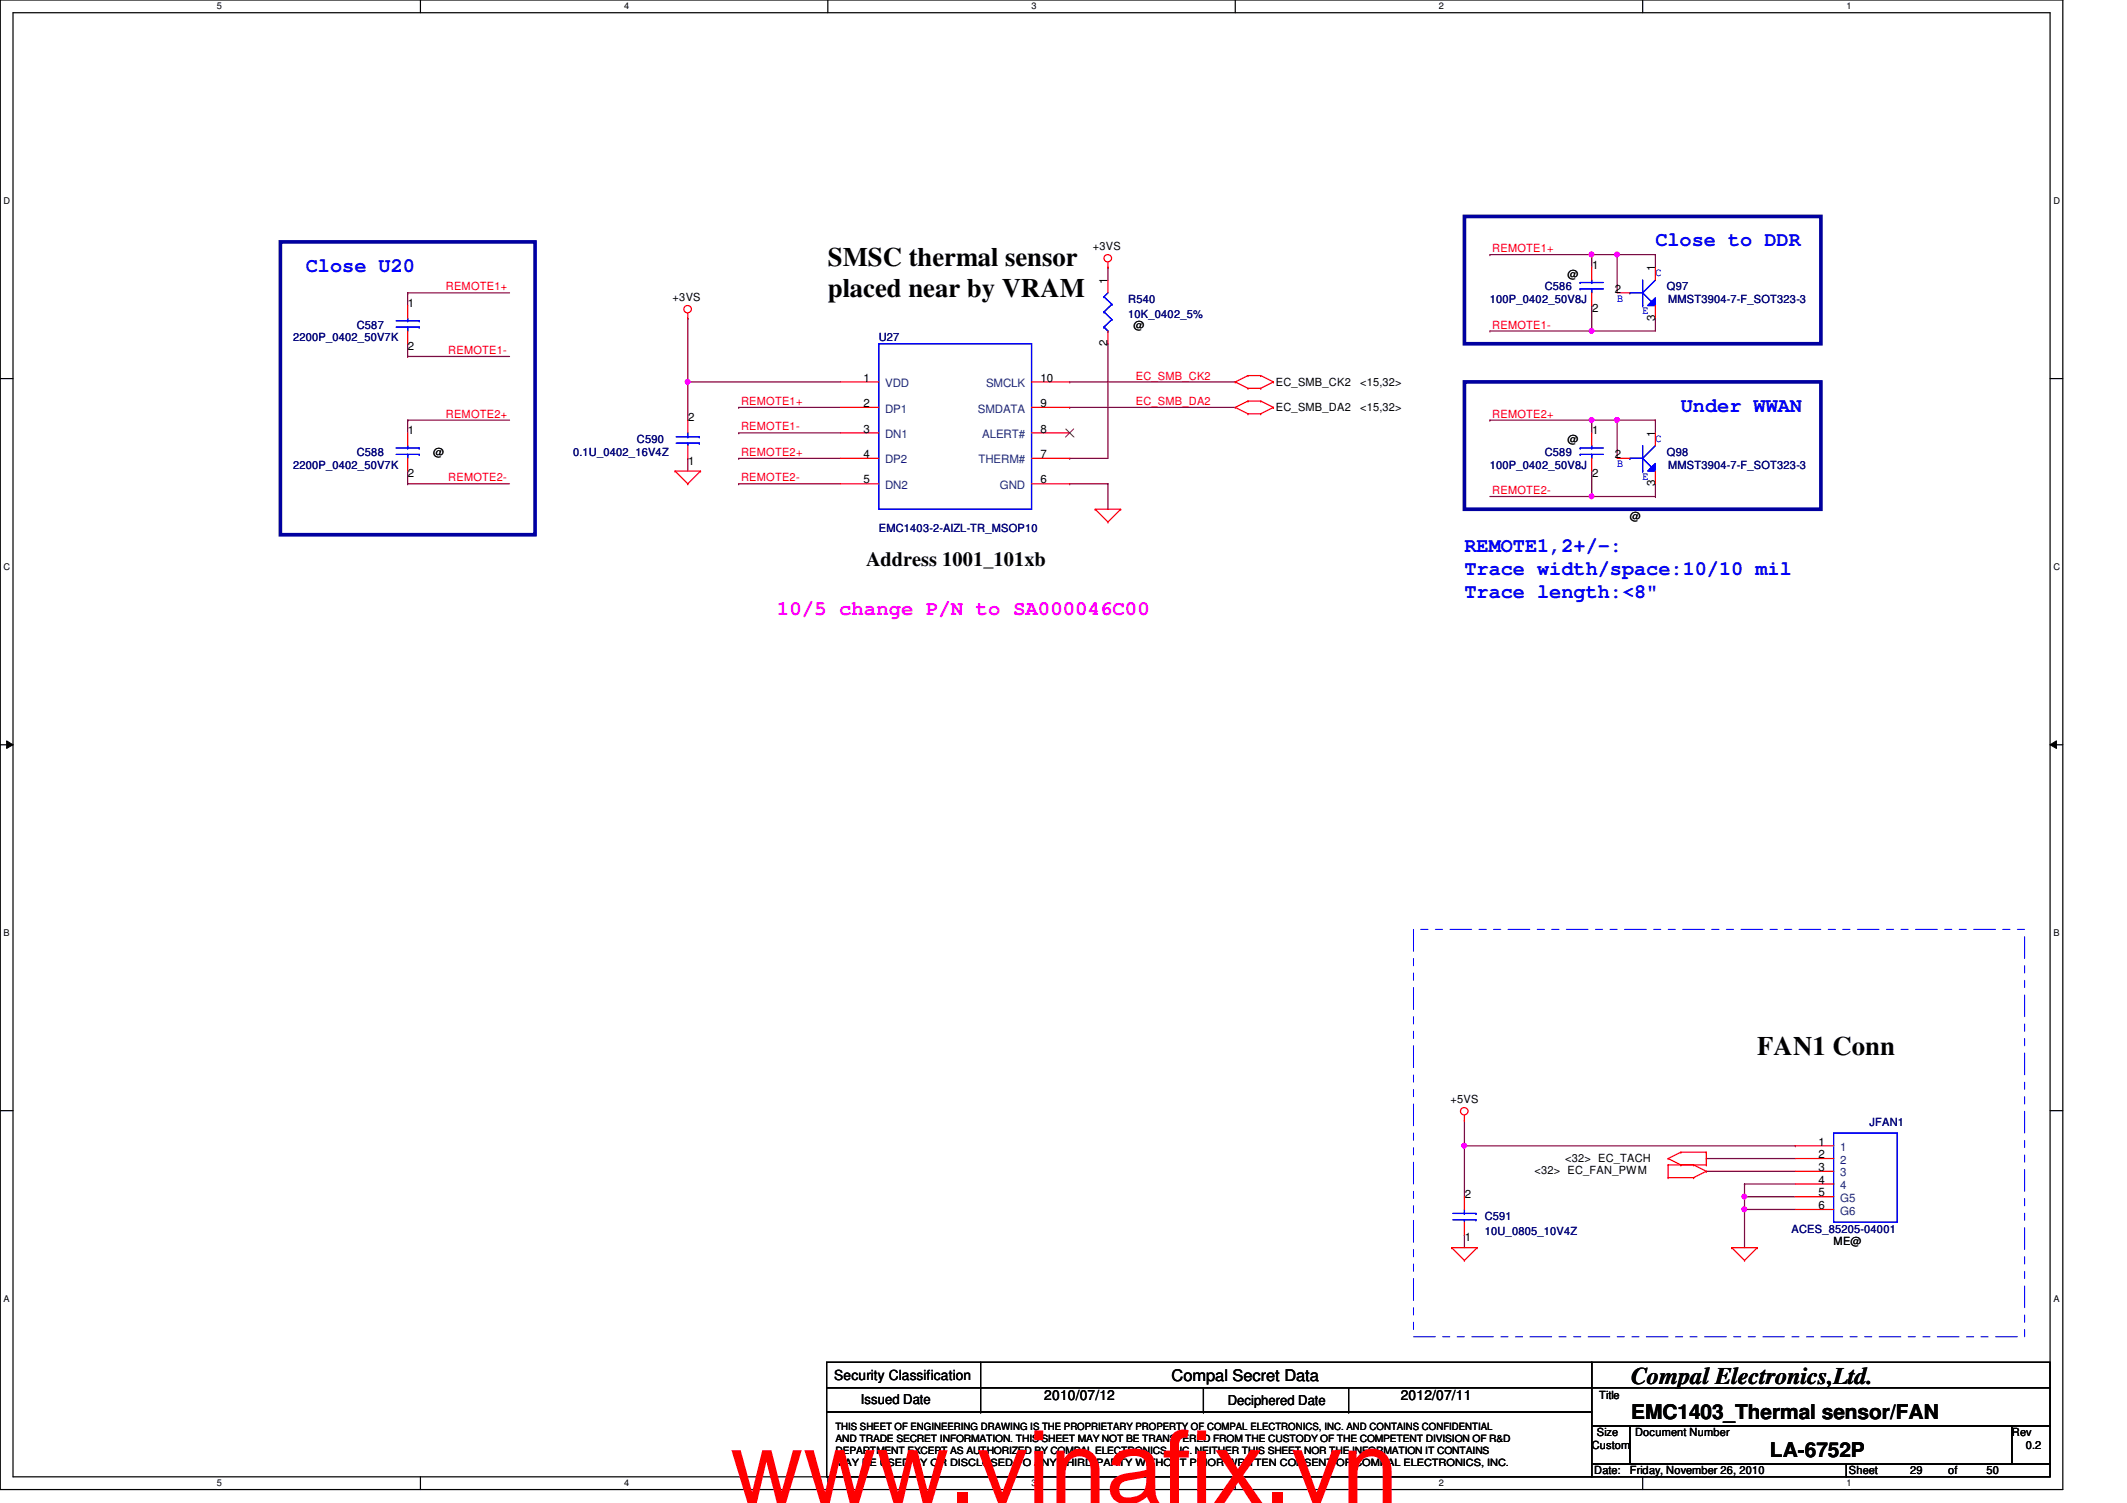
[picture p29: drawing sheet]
<svg xmlns="http://www.w3.org/2000/svg" width="297mm" height="210mm" viewBox="0 0 297 210" stroke-linecap="round" stroke-linejoin="round" font-family="sans-serif">
<defs><g id="words">
<text font-size="14.1" fill="#f00" x="102" y="209.9">www.vinafix.vn</text>
<g font-size="3.7">
<text x="115.6" y="37.2">SMSC thermal sensor</text>
<text x="115.6" y="41.5">placed near by VRAM</text>
<text x="245.4" y="147.4">FAN1 Conn</text>
</g>
<text font-size="3.3" x="227.8" y="193.3">Compal Electronics,Ltd.</text>
<g font-size="2.8" fill="#00f">
<text x="231.2" y="34.4">Close to DDR</text>
<text x="42.7" y="37.9">Close U20</text>
<text x="234.7" y="57.5">Under WWAN</text>
<text x="204.5" y="77">REMOTE1,2+/-:</text>
<text x="204.5" y="80.3">Trace width/space:10/10 mil</text>
<text x="204.5" y="83.5">Trace length:&lt;8&quot;</text>
</g>
<g font-size="2.8">
<text x="120.9" y="79">Address 1001_101xb</text>
<text x="227.8" y="198.2">EMC1403_Thermal sensor/FAN</text>
<text x="247.2" y="203.5">LA-6752P</text>
</g>
<text font-size="2.8" fill="#f0f" x="108.5" y="85.9">10/5 change P/N to SA000046C00</text>
<text font-size="2.2" x="163.6" y="192.8">Compal Secret Data</text>
<g font-size="1.9">
<text x="116.5" y="192.7">Security Classification</text>
<text x="120.2" y="196">Issued Date</text>
<text x="145.8" y="195.6">2010/07/12</text>
<text x="171.4" y="196.2">Deciphered Date</text>
<text x="195.6" y="195.6">2012/07/11</text>
</g>
<g font-size="1.6">
<text x="152.6" y="34.9">+3VS</text>
<text x="93.9" y="42">+3VS</text>
<text x="154.7" y="39.7" transform="rotate(-90 154.7 39.7)">1</text>
<text x="218.9" y="38.8">@</text>
<text x="222.3" y="37.5">1</text>
<text x="225.5" y="40.9">2</text>
<text x="231.1" y="37.9" transform="rotate(-90 231.1 37.9)">1</text>
<text x="57" y="42.8">1</text>
<text x="158.3" y="45.9">@</text>
<text x="222.3" y="43.6">2</text>
<text x="231.1" y="44.8" transform="rotate(-90 231.1 44.8)">3</text>
<text x="57" y="48.9">2</text>
<text x="120.6" y="53.3">1</text>
<text x="145.3" y="53.3">10</text>
<text x="154.7" y="48.3" transform="rotate(-90 154.7 48.3)">2</text>
<text x="178.2" y="53.9">EC_SMB_CK2</text>
<text x="189.9" y="53.9">&lt;15,32&gt;</text>
<text x="96.1" y="58.8">2</text>
<text x="120.6" y="56.9">2</text>
<text x="145.3" y="56.9">9</text>
<text x="178.2" y="57.4">EC_SMB_DA2</text>
<text x="189.9" y="57.4">&lt;15,32&gt;</text>
<text x="57" y="60.6">1</text>
<text x="60.5" y="63.7">@</text>
<text x="96.1" y="64.9">1</text>
<text x="120.6" y="60.4">3</text>
<text x="120.6" y="64">4</text>
<text x="145.3" y="60.4">8</text>
<text x="145.3" y="64">7</text>
<text x="218.9" y="61.9">@</text>
<text x="222.3" y="60.6">1</text>
<text x="225.5" y="64">2</text>
<text x="231.1" y="61" transform="rotate(-90 231.1 61)">1</text>
<text x="57" y="66.7">2</text>
<text x="120.6" y="67.5">5</text>
<text x="145.3" y="67.5">6</text>
<text x="222.3" y="66.7">2</text>
<text x="231.1" y="67.9" transform="rotate(-90 231.1 67.9)">3</text>
<text x="227.6" y="72.6">@</text>
<text x="202.6" y="154">+5VS</text>
<text x="254" y="160">1</text>
<text x="254" y="161.8">2</text>
<text x="204.6" y="167.3">2</text>
<text x="214.3" y="164">&lt;32&gt; EC_FAN_PWM</text>
<text x="218.6" y="162.3">&lt;32&gt; EC_TACH</text>
<text x="254" y="163.5">3</text>
<text x="254" y="167.1">5</text>
<text x="254" y="165.3">4</text>
<text x="204.6" y="173.4">1</text>
<text x="254" y="168.9">6</text>
<text x="256.1" y="173.9">ME@</text>
<text x="223.3" y="195.4">Title</text>
<text x="222.3" y="202.4">Custom</text>
<text x="223" y="200.6">Size</text>
<text x="228.3" y="200.6">Document Number</text>
<text x="281" y="200.6">Rev</text>
<text x="282.9" y="202.4">0.2</text>
<text x="222.6" y="205.9">Date:</text>
<text x="227.6" y="205.9">Friday, November 26, 2010</text>
<text x="258.2" y="205.9">Sheet</text>
<text x="266.7" y="205.9">29</text>
<text x="272.1" y="205.9">of</text>
<text x="277.4" y="205.9">50</text>
</g>
<g font-size="1.6" fill="#f00">
<text x="208.4" y="35.2">REMOTE1+</text>
<text x="62.3" y="40.6">REMOTE1+</text>
<text x="208.4" y="45.9">REMOTE1-</text>
<text x="62.6" y="49.4">REMOTE1-</text>
<text x="158.6" y="53">EC_SMB_CK2</text>
<text x="62.3" y="58.3">REMOTE2+</text>
<text x="103.5" y="56.6">REMOTE1+</text>
<text x="158.6" y="56.6">EC_SMB_DA2</text>
<text x="208.4" y="58.3">REMOTE2+</text>
<text x="103.5" y="60.1">REMOTE1-</text>
<text x="103.5" y="63.7">REMOTE2+</text>
<text x="62.6" y="67.2">REMOTE2-</text>
<text x="103.5" y="67.2">REMOTE2-</text>
<text x="208.4" y="69">REMOTE2-</text>
</g>
<g font-size="1.6" fill="#000080">
<text x="215.7" y="40.6">C586</text>
<text x="232.8" y="40.6">Q97</text>
<text x="40.9" y="47.7">2200P_0402_50V7K</text>
<text x="49.8" y="45.9">C587</text>
<text x="122.7" y="47.7">U27</text>
<text x="157.6" y="42.3">R540</text>
<text x="157.6" y="44.4">10K_0402_5%</text>
<text x="208.1" y="42.3">100P_0402_50V8J</text>
<text x="233" y="42.3">MMST3904-7-F_SOT323-3</text>
<text x="40.9" y="65.4">2200P_0402_50V7K</text>
<text x="49.8" y="63.7">C588</text>
<text x="80" y="63.7">0.1U_0402_16V4Z</text>
<text x="88.9" y="61.9">C590</text>
<text x="208.1" y="65.4">100P_0402_50V8J</text>
<text x="215.7" y="63.7">C589</text>
<text x="232.8" y="63.7">Q98</text>
<text x="233" y="65.4">MMST3904-7-F_SOT323-3</text>
<text x="122.7" y="74.3">EMC1403-2-AIZL-TR_MSOP10</text>
<text x="261.1" y="157.2">JFAN1</text>
<text x="207.3" y="170.3">C591</text>
<text x="207.3" y="172.5">10U_0805_10V4Z</text>
<text x="250.2" y="172.1">ACES_85205-04001</text>
</g>
<g font-size="1.6" fill="#00f">
<text x="231.2" y="38.6">C</text>
<text x="225.8" y="42.1">B</text>
<text x="229.4" y="43.9">E</text>
<text x="225.8" y="65.2">B</text>
<text x="231.2" y="61.7">C</text>
<text x="229.4" y="67">E</text>
</g>
<g font-size="1.6" fill="#004080">
<text x="123.6" y="57.6">DP1</text>
<text x="123.6" y="54.1">VDD</text>
<text x="136.6" y="57.6">SMDATA</text>
<text x="137.7" y="54.1">SMCLK</text>
<text x="123.6" y="61.2">DN1</text>
<text x="123.6" y="64.7">DP2</text>
<text x="136.6" y="64.7">THERM#</text>
<text x="137.2" y="61.2">ALERT#</text>
<text x="123.6" y="68.3">DN2</text>
<text x="139.6" y="68.3">GND</text>
<text x="257" y="160.7">1</text>
<text x="257" y="162.5">2</text>
<text x="257" y="164.3">3</text>
<text x="257" y="167.9">G5</text>
<text x="257" y="166.1">4</text>
<text x="257" y="169.6">G6</text>
</g>
<g font-size="1.4">
<text x="116.7" y="199.7">THIS SHEET OF ENGINEERING DRAWING IS THE PROPRIETARY PROPERTY OF COMPAL ELECTRONICS, INC. AND CONTAINS CONFIDENTIAL</text>
<text x="116.7" y="201.4">AND TRADE SECRET INFORMATION. THIS SHEET MAY NOT BE TRANSFERED FROM THE CUSTODY OF THE COMPETENT DIVISION OF R&amp;D</text>
<text x="116.7" y="203">DEPARTMENT EXCEPT AS AUTHORIZED BY COMPAL ELECTRONICS, INC. NEITHER THIS SHEET NOR THE INFORMATION IT CONTAINS</text>
<text x="116.7" y="204.7">MAY BE USED BY OR DISCLOSED TO ANY THIRD PARTY WITHOUT PRIOR WRITTEN CONSENT OF COMPAL ELECTRONICS, INC.</text>
</g>
<g font-size="1.3">
<text x="30.3" y="1.3">5</text>
<text x="87.2" y="1.3">4</text>
<text x="144.1" y="1.3">3</text>
<text x="201" y="1.3">2</text>
<text x="257.8" y="1.3">1</text>
<text x=".5" y="28.4">D</text>
<text x="286.8" y="28.4">D</text>
<text x=".5" y="79.5">C</text>
<text x="286.8" y="79.5">C</text>
<text x=".5" y="130.7">B</text>
<text x="286.8" y="130.7">B</text>
<text x=".5" y="181.8">A</text>
<text x="286.8" y="181.8">A</text>
<text x="30.3" y="207.6">5</text>
<text x="87.2" y="207.6">4</text>
<text x="144.1" y="207.6">3</text>
<text x="201" y="207.6">2</text>
<text x="257.8" y="207.6">1</text>
</g>
</g></defs>
<path d="M0 0h288.1v208h-288.1zM1.8 1.8h284.5v204.4h-284.5z" fill="none" stroke="#000" stroke-width=".17"/>
<g fill="#fff">
<path d="M30.3 .2h.6v1.4h-.6z"/>
<path d="M30.3 206.4h.6v1.4h-.6z"/>
</g>
<path d="M58.7 0v1.8M58.7 206.2v1.8" fill="none" stroke="#000" stroke-width=".17"/>
<g fill="#fff">
<path d="M87.2 .2h.6v1.4h-.6z"/>
<path d="M87.2 206.4h.6v1.4h-.6z"/>
</g>
<path d="M115.6 0v1.8M115.6 206.2v1.8" fill="none" stroke="#000" stroke-width=".17"/>
<g fill="#fff">
<path d="M144.1 .2h.6v1.4h-.6z"/>
<path d="M144.1 206.4h.6v1.4h-.6z"/>
</g>
<path d="M172.5 0v1.8M172.5 206.2v1.8" fill="none" stroke="#000" stroke-width=".17"/>
<g fill="#fff">
<path d="M201 .2h.6v1.4h-.6z"/>
<path d="M201 206.4h.6v1.4h-.6z"/>
</g>
<path d="M229.4 0v1.8M229.4 206.2v1.8" fill="none" stroke="#000" stroke-width=".17"/>
<g fill="#fff">
<path d="M257.8 .2h.7v1.4h-.7z"/>
<path d="M257.8 206.4h.7v1.4h-.7z"/>
<path d="M.5 27.3h.9v1.4h-.9z"/>
<path d="M286.8 27.3h.9v1.4h-.9z"/>
<path d="M.5 78.4h.9v1.4h-.9z"/>
<path d="M286.8 78.4h.9v1.4h-.9z"/>
</g>
<path d="M0 52.9h1.8M286.3 52.9h1.8" fill="none" stroke="#000" stroke-width=".17"/>
<g fill="#fff">
<path d="M.5 129.5h.8v1.4h-.8z"/>
<path d="M286.8 129.5h.8v1.4h-.8z"/>
</g>
<path d="M0 104h1.8M286.3 104h1.8" fill="none" stroke="#000" stroke-width=".17"/>
<path d="M.9 103.5l.9 .5-.9 .5zM286.3 104l.9-.5v1z" fill="#000"/>
<path d="M.9 103.5l.9 .5-.9 .5zM286.3 104l.9-.5v1z" fill="none" stroke="#000" stroke-width=".14"/>
<g fill="#fff">
<path d="M.5 180.6h.8v1.4h-.8z"/>
<path d="M286.8 180.6h.8v1.4h-.8z"/>
</g>
<path d="M0 155.1h1.8M286.3 155.1h1.8" fill="none" stroke="#000" stroke-width=".17"/>
<g fill="none" stroke="#800040" stroke-width=".17">
<path d="M231.2 35.6h.1M231.2 35.6v1.7M222.3 58.7h.1M222.3 58.7v1.8M225.8 58.7h.1M225.8 58.7h5.4M231.2 44.4h.1M231.2 58.7h.1M231.2 44.4v1.8M231.2 58.7v1.8M222.3 65.8h.1M222.3 65.8v3.5"/>
<path d="M231.2 67.6h.1M231.2 67.6v1.7"/>
</g>
<circle cx="225.8" cy="58.6" r=".32" fill="#f0f"/>
<circle cx="225.8" cy="58.6" r=".32" fill="none" stroke="#f0f" stroke-width=".17"/>
<path d="M222.3 42.7h.1M222.3 46.2h.1M222.3 42.7v3.5M222.3 46.2h8.9" fill="none" stroke="#800040" stroke-width=".17"/>
<circle cx="222.3" cy="46.2" r=".32" fill="#f0f"/>
<circle cx="222.3" cy="46.2" r=".32" fill="none" stroke="#f0f" stroke-width=".17"/>
<path d="M208.1 35.6h.1M208.1 35.6h14.2M222.3 35.6h.1M222.3 35.6v1.7M225.8 35.6h.1M225.8 35.6h5.4" fill="none" stroke="#800040" stroke-width=".17"/>
<circle cx="222.3" cy="35.5" r=".32" fill="#f0f"/>
<circle cx="222.3" cy="35.5" r=".32" fill="none" stroke="#f0f" stroke-width=".17"/>
<path d="M243.6 168.9h.1M243.6 168.9v5.3" fill="none" stroke="#800040" stroke-width=".17"/>
<circle cx="243.6" cy="168.9" r=".32" fill="#f0f"/>
<circle cx="243.6" cy="168.9" r=".32" fill="none" stroke="#f0f" stroke-width=".17"/>
<path d="M204.5 160h.1M204.5 160v7.1" fill="none" stroke="#800040" stroke-width=".17"/>
<circle cx="204.5" cy="160" r=".32" fill="#f0f"/>
<circle cx="204.5" cy="160" r=".32" fill="none" stroke="#f0f" stroke-width=".17"/>
<path d="M225.8 35.6h.1M225.8 35.6v5.3" fill="none" stroke="#800040" stroke-width=".17"/>
<circle cx="225.8" cy="35.5" r=".32" fill="#f0f"/>
<circle cx="225.8" cy="35.5" r=".32" fill="none" stroke="#f0f" stroke-width=".17"/>
<path d="M222.3 35.6h.1M222.3 35.6h3.5M222.3 58.7h.1M222.3 58.7h3.5M225.8 58.7h.1M225.8 58.7v5.3" fill="none" stroke="#800040" stroke-width=".17"/>
<circle cx="222.3" cy="58.6" r=".32" fill="#f0f"/>
<circle cx="222.3" cy="58.6" r=".32" fill="none" stroke="#f0f" stroke-width=".17"/>
<path d="M208.1 69.3h14.2M222.3 69.3h.1" fill="none" stroke="#800040" stroke-width=".17"/>
<circle cx="222.3" cy="69.3" r=".32" fill="#f0f"/>
<circle cx="222.3" cy="69.3" r=".32" fill="none" stroke="#f0f" stroke-width=".17"/>
<path d="M208.1 58.7h.1M208.1 58.7h14.2M204.5 172.5h.1M204.5 172.5v1.7M243.6 167.1h.1M243.6 168.9h.1M243.6 165.4h.1M243.6 167.1h7.1M243.6 168.9h7.1M243.6 165.4h7.1M243.6 167.1v1.8" fill="none" stroke="#800040" stroke-width=".17"/>
<circle cx="243.6" cy="167.1" r=".32" fill="#f0f"/>
<circle cx="243.6" cy="167.1" r=".32" fill="none" stroke="#f0f" stroke-width=".17"/>
<g fill="none" stroke="#800040" stroke-width=".17">
<path d="M154.7 37.3h.1M154.7 37.3v1.8M56.9 58.7h.1M56.9 49.8h.1M56.9 48h.1M56.9 40.9h.1M56.9 40.9v1.8M56.9 48v1.8M56.9 58.7v1.8M56.9 58.7h14.3M56.9 49.8h14.3M56.9 40.9h14.3"/>
<path d="M96.1 53.3h.1M96.1 53.3h21.3M96.1 53.3v5.4M103.2 56.9h.1M103.2 56.9h14.2M149.4 56.9h.1M149.4 53.3h.1M149.4 56.9h23.1M149.4 53.3h23.1M154.7 48h.1M154.7 48v16h-5.3M56.9 67.6h.1"/>
<path d="M56.9 65.8h.1M56.9 67.6h14.3M56.9 65.8v1.8M103.2 60.5h.1M103.2 67.6h.1M103.2 64h.1M103.2 60.5h14.2M103.2 67.6h14.2M103.2 64h14.2M149.4 67.6h.1M149.4 64h.1M149.4 67.6h5.3"/>
<path d="M154.7 67.6h.1M154.7 67.6v3.5M204.5 156.5h.1M204.5 156.5v3.5M238.3 161.8h.1M238.3 163.6h.1M238.3 161.8h12.4M238.3 163.6h12.4M243.6 165.4h.1M243.6 165.4v1.7"/>
</g>
<circle cx="96" cy="53.3" r=".32" fill="#f0f"/>
<circle cx="96" cy="53.3" r=".32" fill="none" stroke="#f0f" stroke-width=".17"/>
<path d="M96.1 44.4h.1M96.1 44.4v8.9M208.1 46.2h.1M208.1 46.2h14.2M96.1 64h.1M96.1 64v1.8M222.3 69.3h8.9M231.2 69.3h.1M204.5 160h46.2M250.7 160h.1" fill="none" stroke="#800040" stroke-width=".17"/>
<g fill="none" stroke="#f00" stroke-width=".17">
<path d="M154.7 37.3h.1M154.7 36.6v.7M96.1 44.4h.1M96.1 43.7v.7M117.4 56.9h5.3M117.4 53.3h5.3M144.1 56.9h5.3M144.1 53.3h5.3M172.5 53.3h.1M172.5 56.9h.1M172.5 53.3l1.8 .9M172.5 56.9l1.8 .9"/>
<path d="M174.3 52.5h.1M174.3 54.2h.1M174.3 56h.1M174.3 57.8h.1M174.3 52.5l-1.8 .8M174.3 52.5h1.8M174.3 54.2h1.8M174.3 56l-1.8 .9M174.3 56h1.8M174.3 57.8h1.8M176.1 52.5h.1M176.1 54.2h.1"/>
<path d="M176.1 56h.1M176.1 57.8h.1M176.1 52.5l1.7 .8M176.1 56l1.7 .9M177.8 53.3h.1M177.8 56.9h.1M177.8 53.3l-1.7 .9M177.8 56.9l-1.7 .9M56.9 60.5v1.7M56.9 64v1.8M94.3 65.8h.1M94.3 65.8h3.5"/>
<path d="M94.3 65.8l1.8 1.8M96.1 67.6h.1M97.8 65.8h.1M97.8 65.8l-1.7 1.8M117.4 60.5h5.3M117.4 67.6h5.3M117.4 64h5.3M144.1 60.5h5.3M144.1 67.6h5.3M144.1 64h5.3M152.9 71.1h.1M152.9 71.1h3.6"/>
<path d="M152.9 71.1l1.8 1.8M154.7 72.9h.1M156.5 71.1h.1M156.5 71.1l-1.8 1.8M204.5 156.5h.1M204.5 155.7v.8M202.7 174.2h.1M202.7 174.2h3.6M202.7 174.2l1.8 1.8M204.5 176h.1M206.3 174.2h.1M206.3 174.2l-1.8 1.8"/>
<path d="M233 161.8h.1M233 164.5h.1M233 162.7h.1M233 161.8l1.7 .9M233 162.7h5.3M233 164.5h3.5M233 162.7v1.8M234.7 160.9h.1M234.7 162.7h.1M234.7 160.9h3.6M234.7 160.9l-1.7 .9M236.5 162.7h.1"/>
<path d="M236.5 164.5h.1M236.5 162.7l1.8 .9M238.3 162.7h.1M238.3 160.9h.1M238.3 163.6h.1M238.3 160.9v1.8M238.3 163.6l-1.8 .9M241.8 174.2h.1M241.8 174.2h3.6M241.8 174.2l1.8 1.8M243.6 176h.1M245.4 174.2h.1"/>
<path d="M245.4 174.2l-1.8 1.8M250.7 160h5.4M250.7 161.8h5.4M250.7 163.6h5.4M250.7 167.1h5.4M250.7 168.9h5.4M250.7 165.4h5.4"/>
<circle cx="154.7" cy="36.1" r=".52"/>
<circle cx="96" cy="43.2" r=".52"/>
<circle cx="204.5" cy="155.2" r=".52"/>
</g>
<g fill="none" stroke="#000" stroke-width=".17">
<path d="M115.4 190.2h106.9v3.6h-106.9zM115.4 193.8h106.9v3.4h-106.9zM115.4 197.2h106.9v9h-106.9zM136.9 193.8h.1M136.9 197.2h.1M136.9 190.2v7M168.1 197.2h.1M168.1 193.8v3.4M188.3 197.2h.1M188.3 193.8v3.4M222.3 190.2h64v3.6h-64zM222.3 193.8h64v5.3h-64z"/>
<path d="M222.3 199.1h5.3v5.4h-5.3zM227.6 199.1h53.4v5.4h-53.4zM281 199.1h5.3v5.4h-5.3zM222.3 204.5h35.5v1.7h-35.5zM257.8 204.5h28.5v1.7h-28.5z"/>
</g>
<path d="M39.2 33.8h35.5v40.9h-35.5zM204.5 30.2h49.8v17.8h-49.8zM204.5 53.3h49.8v17.8h-49.8z" fill="none" stroke="#0000a0" stroke-width=".51"/>
<path d="M197.4 129.8h85.3v56.9h-85.3z" fill="none" stroke="#00f" stroke-width=".14" stroke-dasharray="3 1 1 1 1 1"/>
<path d="M122.7 48h21.4v23.1h-21.4zM55.3 63.5h3.2M55.3 62.6h3.2M56.9 62.6h.1M56.9 63.5h.1M56.9 62.2v.4M56.9 63.5v.5M58.5 63.5h.1M58.5 62.6h.1M256.1 158.2h8.9v12.5h-8.9z" fill="none" stroke="#00f" stroke-width=".17"/>
<path d="M148.8 59.9l1.2 1.1M149.9 59.9l-1.1 1.1" fill="none" stroke="#804000" stroke-width=".14"/>
<path d="M230.6 42.1l.6-.5v1.1h-1.1z" fill-rule="evenodd" fill="#00f"/>
<path d="M229.4 39.1v3.6M231.2 39.1l-1.8 1.8M227.6 40.9h.1M227.6 40.9h1.8M229.4 40.9h.1M229.4 42.7h.1M229.4 40.9l1.2 1.2M230.6 42.1l.6-.5v1.1h-1.1zM230.6 42.1h.1" fill="none" stroke="#00f" stroke-width=".17"/>
<path d="M230.6 42.1l.6-.5v1.1h-1.1z" fill-rule="evenodd" fill="#00f"/>
<g fill="none" stroke="#00f" stroke-width=".17">
<path d="M229.4 39.1v3.6M231.2 39.1l-1.8 1.8M55.3 45.7h3.2M55.3 44.8h3.2M56.9 44.8h.1M56.9 45.7h.1M56.9 44.4v.4M56.9 45.7v.5M58.5 45.7h.1M58.5 44.8h.1M227.6 40.9h.1M227.6 40.9h1.8"/>
<path d="M229.4 40.9h.1M229.4 42.7h.1M229.4 40.9l1.2 1.2M230.6 42.1l.6-.5v1.1h-1.1zM230.6 42.1h.1M202.9 169.5h3.2M202.9 170.3h3.2M204.5 170.3h.1M204.5 169.5h.1M204.5 168.9v.6M204.5 170.3v.4M206.1 169.5h.1"/>
<path d="M206.1 170.3h.1"/>
</g>
<path d="M231.2 37.3v1.8M56.9 42.7v1.7M56.9 46.2v1.8M225.8 40.9h1.8M231.2 42.7v1.7M204.5 167.1v1.8M204.5 170.7v1.8" fill="none" stroke="#f00" stroke-width=".17"/>
<path d="M230.6 65.2l.6-.5v1.1h-1.1z" fill-rule="evenodd" fill="#00f"/>
<path d="M227.6 64h.1M227.6 64h1.8M229.4 64h.1M229.4 65.8h.1M229.4 64l1.2 1.2M229.4 62.2v3.6M230.6 65.2l.6-.5v1.1h-1.1zM230.6 65.2h.1M231.2 62.2l-1.8 1.8" fill="none" stroke="#00f" stroke-width=".17"/>
<path d="M230.6 65.2l.6-.5v1.1h-1.1z" fill-rule="evenodd" fill="#00f"/>
<g fill="none" stroke="#00f" stroke-width=".17">
<path d="M220.7 39.5h.1M220.7 39.5h3.2M222.3 39.5h.1M222.3 39.1v.4M154.2 41.4h.1M154.2 43.6h.1M154.2 45.7h.1M154.2 41.4l1.1 1.1M154.2 43.6l1.1 1M154.2 45.7l.5 .5M154.7 46.2h.1M154.7 40.9l-.5 .5"/>
<path d="M155.3 42.5h.1M155.3 44.6h.1M155.3 42.5l-1.1 1.1M155.3 44.6l-1.1 1.1M220.7 40.3h.1M220.7 40.3h3.2M222.3 40.3h.1M222.3 40.3v.6M94.4 61h3.3M94.4 61.9h3.3M96.1 61.9h.1M96.1 61h.1"/>
<path d="M96.1 60.5v.5M96.1 61.9v.3M97.7 61h.1M97.7 61.9h.1M220.7 63.5h.1M220.7 62.6h.1M220.7 63.5h3.2M220.7 62.6h3.2M222.3 62.6h.1M222.3 63.5h.1M222.3 62.2v.4M222.3 63.5v.5"/>
<path d="M227.6 64h.1M227.6 64h1.8M229.4 64h.1M229.4 65.8h.1M229.4 64l1.2 1.2M229.4 62.2v3.6M230.6 65.2l.6-.5v1.1h-1.1zM230.6 65.2h.1M231.2 62.2l-1.8 1.8"/>
</g>
<path d="M154.7 39.1v1.8M222.3 37.3v1.8M96.1 58.7v1.8M154.7 46.2v1.8M222.3 40.9v1.8M96.1 62.2v1.8M222.3 60.5v1.7M222.3 64v1.8M225.8 64h1.8M231.2 60.5v1.7M231.2 65.8v1.8" fill="none" stroke="#f00" stroke-width=".17"/>
<circle cx="225.8" cy="58.6" r=".32" fill="#f0f"/>
<circle cx="225.8" cy="58.6" r=".32" fill="none" stroke="#f0f" stroke-width=".17"/>
<circle cx="222.3" cy="46.2" r=".32" fill="#f0f"/>
<circle cx="222.3" cy="46.2" r=".32" fill="none" stroke="#f0f" stroke-width=".17"/>
<circle cx="222.3" cy="35.5" r=".32" fill="#f0f"/>
<circle cx="222.3" cy="35.5" r=".32" fill="none" stroke="#f0f" stroke-width=".17"/>
<circle cx="243.6" cy="168.9" r=".32" fill="#f0f"/>
<circle cx="243.6" cy="168.9" r=".32" fill="none" stroke="#f0f" stroke-width=".17"/>
<circle cx="204.5" cy="160" r=".32" fill="#f0f"/>
<circle cx="204.5" cy="160" r=".32" fill="none" stroke="#f0f" stroke-width=".17"/>
<circle cx="225.8" cy="35.5" r=".32" fill="#f0f"/>
<circle cx="225.8" cy="35.5" r=".32" fill="none" stroke="#f0f" stroke-width=".17"/>
<circle cx="222.3" cy="58.6" r=".32" fill="#f0f"/>
<circle cx="222.3" cy="58.6" r=".32" fill="none" stroke="#f0f" stroke-width=".17"/>
<circle cx="222.3" cy="69.3" r=".32" fill="#f0f"/>
<circle cx="222.3" cy="69.3" r=".32" fill="none" stroke="#f0f" stroke-width=".17"/>
<circle cx="243.6" cy="167.1" r=".32" fill="#f0f"/>
<circle cx="243.6" cy="167.1" r=".32" fill="none" stroke="#f0f" stroke-width=".17"/>
<circle cx="96" cy="53.3" r=".32" fill="#f0f"/>
<circle cx="96" cy="53.3" r=".32" fill="none" stroke="#f0f" stroke-width=".17"/>
<use href="#words"/>
</svg>
